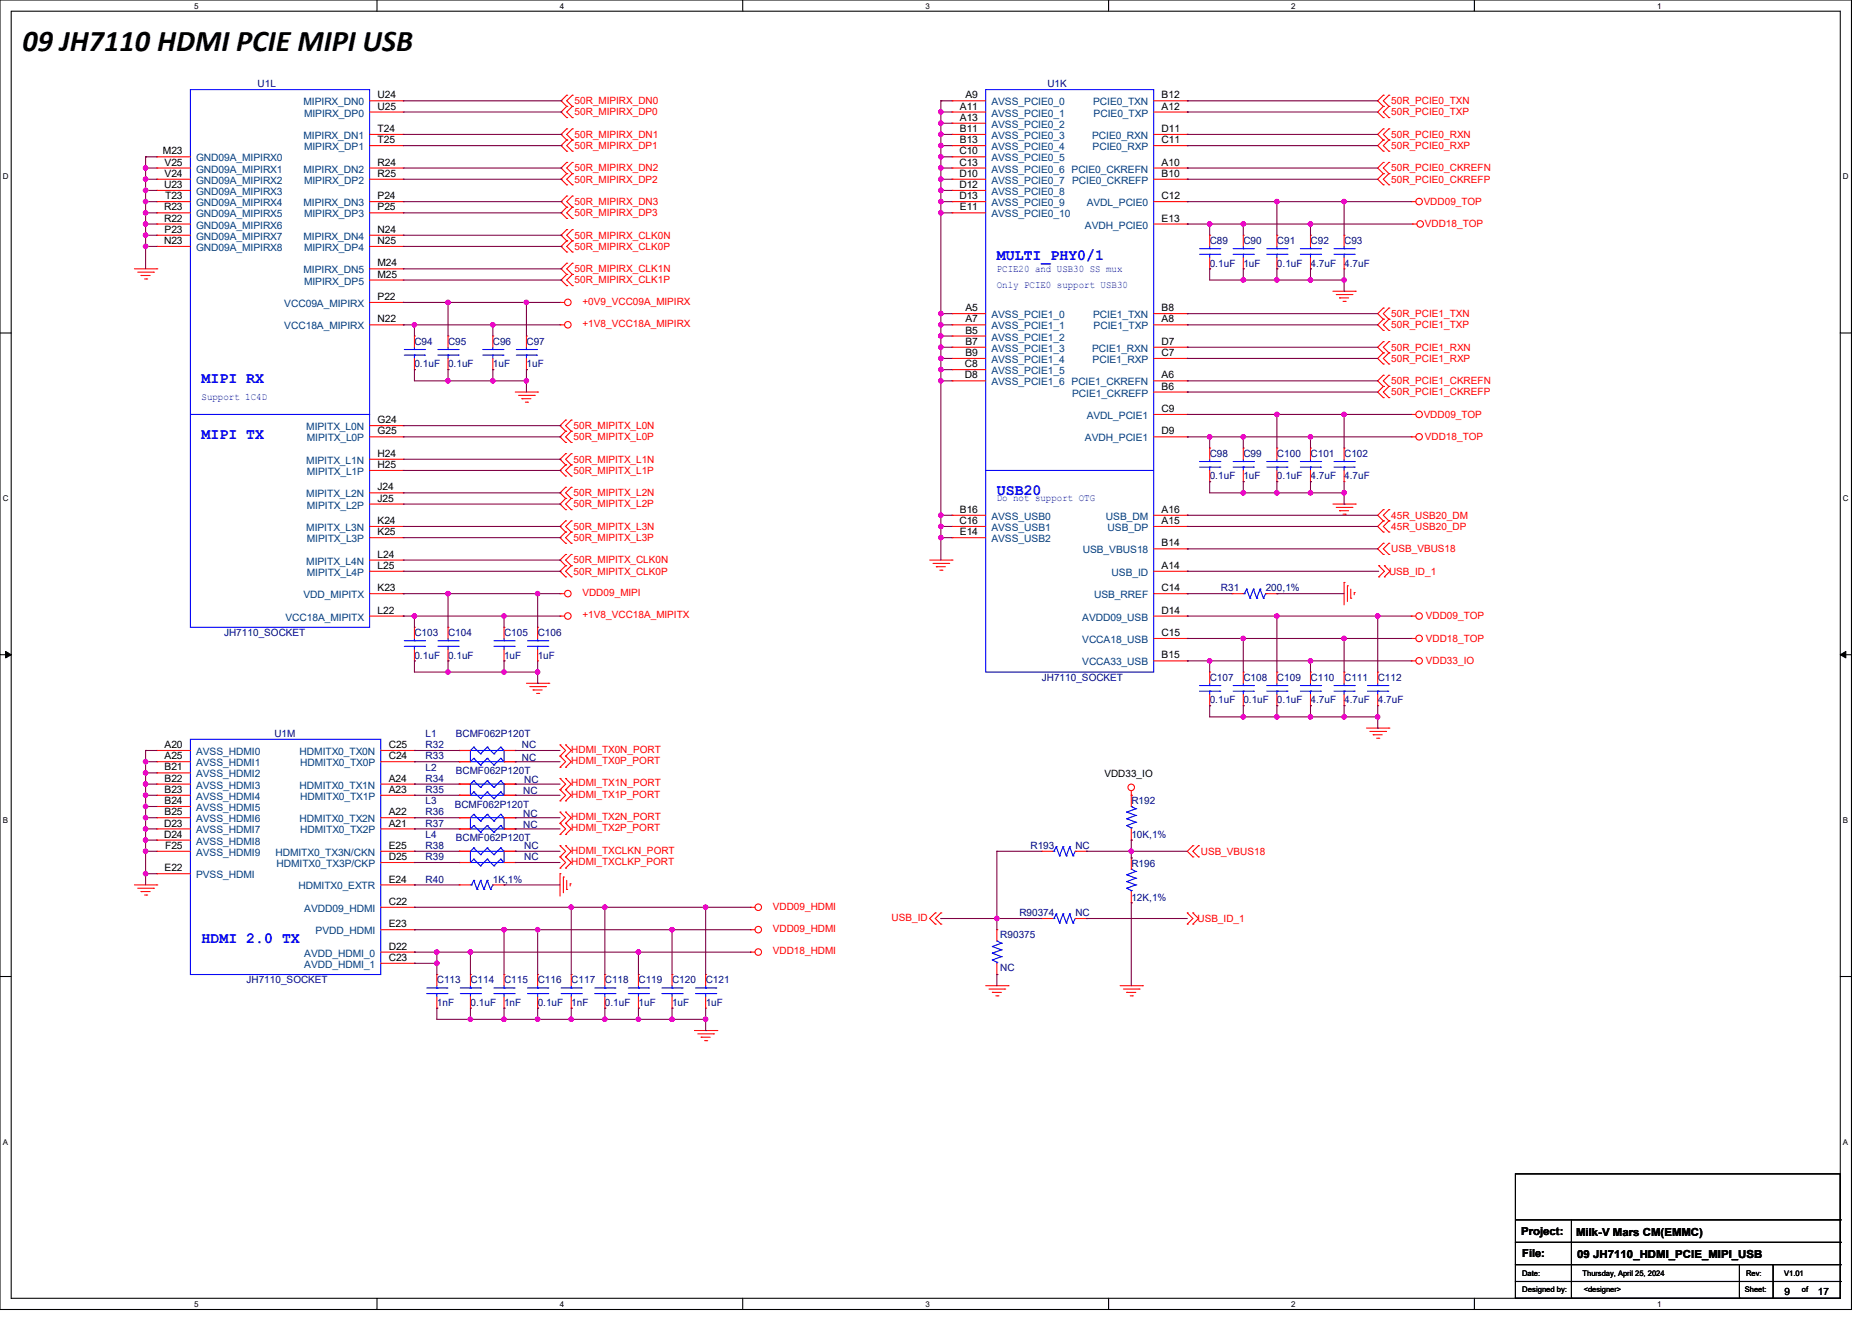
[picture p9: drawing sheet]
<svg xmlns="http://www.w3.org/2000/svg" width="297mm" height="210mm" viewBox="0 0 297 210" stroke-linecap="round" stroke-linejoin="round" font-family="sans-serif">
<defs><g id="words">
<text font-size="4.8" x="3.6" y="8.1">09 JH7110 HDMI PCIE MIPI USB</text>
<g font-size="2.5" fill="#00f">
<text x="158.2" y="41.2">MULTI_PHY0/1</text>
<text x="32" y="60.8">MIPI RX</text>
<text x="32" y="69.7">MIPI TX</text>
<text x="158.2" y="78.6">USB20</text>
<text x="32" y="149.7">HDMI 2.0 TX</text>
</g>
<g font-size="1.8">
<text x="241.5" y="196">Project:</text>
<text x="250.2" y="196.2">Milk-V Mars CM(EMMC)</text>
<text x="241.6" y="199.5">File:</text>
<text x="250.3" y="199.7">09 JH7110_HDMI_PCIE_MIPI_USB</text>
</g>
<g font-size="1.6" fill="#000080">
<text x="40.9" y="13.9">U1L</text>
<text x="166.3" y="13.9">U1K</text>
<text x="192" y="38.8">C89</text>
<text x="197.4" y="38.8">C90</text>
<text x="202.7" y="38.8">C91</text>
<text x="208" y="38.8">C92</text>
<text x="213.4" y="38.8">C93</text>
<text x="192" y="42.3">0.1uF</text>
<text x="197.4" y="42.3">1uF</text>
<text x="202.7" y="42.3">0.1uF</text>
<text x="208" y="42.3">4.7uF</text>
<text x="213.4" y="42.3">4.7uF</text>
<text x="65.8" y="54.8">C94</text>
<text x="65.8" y="58.3">0.1uF</text>
<text x="71.1" y="54.8">C95</text>
<text x="71.1" y="58.3">0.1uF</text>
<text x="78.2" y="54.8">C96</text>
<text x="78.2" y="58.3">1uF</text>
<text x="83.6" y="54.8">C97</text>
<text x="83.6" y="58.3">1uF</text>
<text x="192" y="72.5">C98</text>
<text x="192" y="76.1">0.1uF</text>
<text x="197.4" y="72.5">C99</text>
<text x="197.4" y="76.1">1uF</text>
<text x="202.7" y="72.5">C100</text>
<text x="202.7" y="76.1">0.1uF</text>
<text x="208" y="72.5">C101</text>
<text x="208" y="76.1">4.7uF</text>
<text x="213.4" y="72.5">C102</text>
<text x="213.4" y="76.1">4.7uF</text>
<text x="193.8" y="93.9">R31</text>
<text x="200.9" y="93.9">200,1%</text>
<text x="35.6" y="101">JH7110_SOCKET</text>
<text x="65.8" y="101">C103</text>
<text x="71.1" y="101">C104</text>
<text x="80" y="101">C105</text>
<text x="85.4" y="101">C106</text>
<text x="65.8" y="104.5">0.1uF</text>
<text x="71.1" y="104.5">0.1uF</text>
<text x="80" y="104.5">1uF</text>
<text x="85.4" y="104.5">1uF</text>
<text x="165.4" y="108.1">JH7110_SOCKET</text>
<text x="192" y="108.1">C107</text>
<text x="192" y="111.7">0.1uF</text>
<text x="197.4" y="108.1">C108</text>
<text x="197.4" y="111.7">0.1uF</text>
<text x="202.7" y="108.1">C109</text>
<text x="202.7" y="111.7">0.1uF</text>
<text x="208" y="108.1">C110</text>
<text x="208" y="111.7">4.7uF</text>
<text x="213.4" y="108.1">C111</text>
<text x="213.4" y="111.7">4.7uF</text>
<text x="218.7" y="108.1">C112</text>
<text x="218.7" y="111.7">4.7uF</text>
<text x="43.6" y="117">U1M</text>
<text x="67.6" y="117">L1</text>
<text x="67.6" y="118.8">R32</text>
<text x="72.4" y="117">BCMF062P120T</text>
<text x="82.9" y="118.8">NC</text>
<text x="67.6" y="122.3">L2</text>
<text x="67.6" y="120.5">R33</text>
<text x="67.6" y="125.9">R35</text>
<text x="67.6" y="124.1">R34</text>
<text x="72.4" y="122.9">BCMF062P120T</text>
<text x="82.9" y="120.7">NC</text>
<text x="83.2" y="124.3">NC</text>
<text x="67.6" y="127.7">L3</text>
<text x="67.6" y="131.2">R37</text>
<text x="67.6" y="129.4">R36</text>
<text x="72.2" y="128.2">BCMF062P120T</text>
<text x="83" y="126">NC</text>
<text x="83" y="131.4">NC</text>
<text x="83" y="129.6">NC</text>
<text x="179.6" y="127.7">R192</text>
<text x="67.6" y="134.8">R38</text>
<text x="67.6" y="136.5">R39</text>
<text x="67.6" y="133">L4</text>
<text x="72.4" y="133.5">BCMF062P120T</text>
<text x="83.2" y="134.8">NC</text>
<text x="83.2" y="136.5">NC</text>
<text x="163.6" y="134.8">R193</text>
<text x="170.7" y="134.8">NC</text>
<text x="179.6" y="133">10K,1%</text>
<text x="179.6" y="137.6">R196</text>
<text x="67.6" y="140.1">R40</text>
<text x="78.2" y="140.1">1K,1%</text>
<text x="179.6" y="142.9">12K,1%</text>
<text x="158.8" y="148.8">R90375</text>
<text x="161.8" y="145.4">R90374</text>
<text x="170.7" y="145.4">NC</text>
<text x="158.8" y="154.2">NC</text>
<text x="39.1" y="156.1">JH7110_SOCKET</text>
<text x="69.3" y="156.1">C113</text>
<text x="69.3" y="159.7">1nF</text>
<text x="74.7" y="156.1">C114</text>
<text x="74.7" y="159.7">0.1uF</text>
<text x="80" y="156.1">C115</text>
<text x="80" y="159.7">1nF</text>
<text x="85.4" y="156.1">C116</text>
<text x="85.4" y="159.7">0.1uF</text>
<text x="90.7" y="156.1">C117</text>
<text x="90.7" y="159.7">1nF</text>
<text x="96" y="156.1">C118</text>
<text x="96" y="159.7">0.1uF</text>
<text x="101.4" y="156.1">C119</text>
<text x="101.4" y="159.7">1uF</text>
<text x="106.7" y="156.1">C120</text>
<text x="106.7" y="159.7">1uF</text>
<text x="112" y="156.1">C121</text>
<text x="112" y="159.7">1uF</text>
</g>
<g font-size="1.6" fill="#004080">
<text x="48.2" y="16.7">MIPIRX_DN0</text>
<text x="157.4" y="16.7">AVSS_PCIE0_0</text>
<text x="173.5" y="16.7">PCIE0_TXN</text>
<text x="48.2" y="22.1">MIPIRX_DN1</text>
<text x="48.3" y="23.8">MIPIRX_DP1</text>
<text x="48.3" y="18.5">MIPIRX_DP0</text>
<text x="157.4" y="18.5">AVSS_PCIE0_1</text>
<text x="157.4" y="20.3">AVSS_PCIE0_2</text>
<text x="157.4" y="22.1">AVSS_PCIE0_3</text>
<text x="157.4" y="23.8">AVSS_PCIE0_4</text>
<text x="173.3" y="22.1">PCIE0_RXN</text>
<text x="173.4" y="23.8">PCIE0_RXP</text>
<text x="173.6" y="18.5">PCIE0_TXP</text>
<text x="31.1" y="25.6">GND09A_MIPIRX0</text>
<text x="31.1" y="29.2">GND09A_MIPIRX2</text>
<text x="31.1" y="27.4">GND09A_MIPIRX1</text>
<text x="48.2" y="27.4">MIPIRX_DN2</text>
<text x="48.3" y="29.2">MIPIRX_DP2</text>
<text x="157.4" y="25.6">AVSS_PCIE0_5</text>
<text x="157.4" y="27.4">AVSS_PCIE0_6 PCIE0_CKREFN</text>
<text x="157.4" y="29.2">AVSS_PCIE0_7</text>
<text x="170.2" y="29.2">PCIE0_CKREFP</text>
<text x="31.1" y="34.5">GND09A_MIPIRX5</text>
<text x="31.1" y="32.7">GND09A_MIPIRX4</text>
<text x="31.1" y="30.9">GND09A_MIPIRX3</text>
<text x="48.2" y="32.7">MIPIRX_DN3</text>
<text x="48.3" y="34.5">MIPIRX_DP3</text>
<text x="157.4" y="30.9">AVSS_PCIE0_8</text>
<text x="157.4" y="32.7">AVSS_PCIE0_9</text>
<text x="157.4" y="34.5">AVSS_PCIE0_10</text>
<text x="172.5" y="32.7">AVDL_PCIE0</text>
<text x="31.1" y="39.8">GND09A_MIPIRX8</text>
<text x="31.1" y="38.1">GND09A_MIPIRX7</text>
<text x="31.1" y="36.3">GND09A_MIPIRX6</text>
<text x="48.2" y="38.1">MIPIRX_DN4</text>
<text x="48.3" y="39.8">MIPIRX_DP4</text>
<text x="172.2" y="36.3">AVDH_PCIE0</text>
<text x="48.2" y="43.4">MIPIRX_DN5</text>
<text x="48.3" y="45.2">MIPIRX_DP5</text>
<text x="45.1" y="52.3">VCC18A_MIPIRX</text>
<text x="45.1" y="48.7">VCC09A_MIPIRX</text>
<text x="157.4" y="50.5">AVSS_PCIE1_0</text>
<text x="157.4" y="52.3">AVSS_PCIE1_1</text>
<text x="173.5" y="50.5">PCIE1_TXN</text>
<text x="173.6" y="52.3">PCIE1_TXP</text>
<text x="157.4" y="54.1">AVSS_PCIE1_2</text>
<text x="157.4" y="55.8">AVSS_PCIE1_3</text>
<text x="157.4" y="57.6">AVSS_PCIE1_4</text>
<text x="157.4" y="59.4">AVSS_PCIE1_5</text>
<text x="173.3" y="55.8">PCIE1_RXN</text>
<text x="173.4" y="57.6">PCIE1_RXP</text>
<text x="157.4" y="61.2">AVSS_PCIE1_6 PCIE1_CKREFN</text>
<text x="170.2" y="63">PCIE1_CKREFP</text>
<text x="48.6" y="68.3">MIPITX_L0N</text>
<text x="48.7" y="70.1">MIPITX_L0P</text>
<text x="172.2" y="70.1">AVDH_PCIE1</text>
<text x="172.5" y="66.5">AVDL_PCIE1</text>
<text x="48.6" y="73.6">MIPITX_L1N</text>
<text x="48.7" y="75.4">MIPITX_L1P</text>
<text x="48.6" y="79">MIPITX_L2N</text>
<text x="48.7" y="80.7">MIPITX_L2P</text>
<text x="157.4" y="82.5">AVSS_USB0</text>
<text x="175.6" y="82.5">USB_DM</text>
<text x="48.6" y="84.3">MIPITX_L3N</text>
<text x="48.6" y="89.6">MIPITX_L4N</text>
<text x="48.7" y="86.1">MIPITX_L3P</text>
<text x="157.4" y="84.3">AVSS_USB1</text>
<text x="157.4" y="86.1">AVSS_USB2</text>
<text x="171.9" y="87.8">USB_VBUS18</text>
<text x="175.8" y="84.3">USB_DP</text>
<text x="48.2" y="95">VDD_MIPITX</text>
<text x="48.7" y="91.4">MIPITX_L4P</text>
<text x="173.7" y="95">USB_RREF</text>
<text x="176.4" y="91.4">USB_ID</text>
<text x="45.3" y="98.5">VCC18A_MIPITX</text>
<text x="171.8" y="98.5">AVDD09_USB</text>
<text x="171.8" y="105.6">VCCA33_USB</text>
<text x="171.8" y="102.1">VCCA18_USB</text>
<text x="31.1" y="119.8">AVSS_HDMI0</text>
<text x="47.6" y="119.8">HDMITX0_TX0N</text>
<text x="31.1" y="121.6">AVSS_HDMI1</text>
<text x="31.1" y="123.4">AVSS_HDMI2</text>
<text x="31.1" y="125.2">AVSS_HDMI3</text>
<text x="47.6" y="125.2">HDMITX0_TX1N</text>
<text x="47.7" y="121.6">HDMITX0_TX0P</text>
<text x="31.1" y="127">AVSS_HDMI4</text>
<text x="31.1" y="128.7">AVSS_HDMI5</text>
<text x="31.1" y="130.5">AVSS_HDMI6</text>
<text x="47.6" y="130.5">HDMITX0_TX2N</text>
<text x="47.7" y="127">HDMITX0_TX1P</text>
<text x="31.1" y="132.3">AVSS_HDMI7</text>
<text x="31.1" y="134.1">AVSS_HDMI8</text>
<text x="31.1" y="135.8">AVSS_HDMI9</text>
<text x="43.7" y="135.8">HDMITX0_TX3N/CKN</text>
<text x="43.9" y="137.6">HDMITX0_TX3P/CKP</text>
<text x="47.7" y="132.3">HDMITX0_TX2P</text>
<text x="31.1" y="139.4">PVSS_HDMI</text>
<text x="47.4" y="141.2">HDMITX0_EXTR</text>
<text x="48.3" y="144.7">AVDD09_HDMI</text>
<text x="50.1" y="148.3">PVDD_HDMI</text>
<text x="48.3" y="153.6">AVDD_HDMI_1</text>
<text x="48.3" y="151.9">AVDD_HDMI_0</text>
</g>
<g font-size="1.6">
<text x="59.9" y="15.6">U24</text>
<text x="59.9" y="17.4">U25</text>
<text x="152.4" y="17.4">A11</text>
<text x="153.3" y="15.6">A9</text>
<text x="184.4" y="17.4">A12</text>
<text x="184.4" y="15.6">B12</text>
<text x="59.9" y="21">T24</text>
<text x="59.9" y="22.7">T25</text>
<text x="152.4" y="19.2">A13</text>
<text x="152.4" y="21">B11</text>
<text x="152.4" y="22.7">B13</text>
<text x="184.4" y="22.7">C11</text>
<text x="184.4" y="21">D11</text>
<text x="25.9" y="24.5">M23</text>
<text x="26" y="29.8">U23</text>
<text x="26.1" y="28.1">V24</text>
<text x="26.1" y="26.3">V25</text>
<text x="59.9" y="26.3">R24</text>
<text x="59.9" y="28.1">R25</text>
<text x="152.3" y="24.5">C10</text>
<text x="152.3" y="26.3">C13</text>
<text x="152.3" y="28.1">D10</text>
<text x="152.3" y="29.8">D12</text>
<text x="184.4" y="26.3">A10</text>
<text x="184.4" y="28.1">B10</text>
<text x="26" y="35.2">R22</text>
<text x="26" y="33.4">R23</text>
<text x="26.2" y="31.6">T23</text>
<text x="59.9" y="31.6">P24</text>
<text x="59.9" y="33.4">P25</text>
<text x="152.3" y="31.6">D13</text>
<text x="152.4" y="33.4">E11</text>
<text x="184.4" y="31.6">C12</text>
<text x="184.4" y="35.2">E13</text>
<text x="26" y="38.7">N23</text>
<text x="26.1" y="37">P23</text>
<text x="59.9" y="37">N24</text>
<text x="59.9" y="38.7">N25</text>
<text x="59.9" y="42.3">M24</text>
<text x="59.9" y="44.1">M25</text>
<text x="59.9" y="47.6">P22</text>
<text x="59.9" y="51.2">N22</text>
<text x="153.3" y="49.4">A5</text>
<text x="153.3" y="51.2">A7</text>
<text x="153.3" y="53">B5</text>
<text x="184.4" y="51.2">A8</text>
<text x="184.4" y="49.4">B8</text>
<text x="153.2" y="58.3">C8</text>
<text x="153.3" y="54.7">B7</text>
<text x="153.3" y="56.5">B9</text>
<text x="184.4" y="56.5">C7</text>
<text x="184.4" y="54.7">D7</text>
<text x="153.2" y="60.1">D8</text>
<text x="184.4" y="60.1">A6</text>
<text x="184.4" y="61.8">B6</text>
<text x="184.4" y="65.4">C9</text>
<text x="59.9" y="67.2">G24</text>
<text x="59.9" y="69">G25</text>
<text x="184.4" y="69">D9</text>
<text x="59.9" y="72.5">H24</text>
<text x="59.9" y="74.3">H25</text>
<text x="59.9" y="77.9">J24</text>
<text x="59.9" y="79.6">J25</text>
<text x="59.9" y="83.2">K24</text>
<text x="152.3" y="83.2">C16</text>
<text x="152.4" y="81.4">B16</text>
<text x="184.4" y="83.2">A15</text>
<text x="184.4" y="81.4">A16</text>
<text x="59.9" y="85">K25</text>
<text x="59.9" y="88.5">L24</text>
<text x="152.4" y="85">E14</text>
<text x="184.4" y="86.7">B14</text>
<text x="59.9" y="93.9">K23</text>
<text x="59.9" y="90.3">L25</text>
<text x="184.4" y="90.3">A14</text>
<text x="184.4" y="93.9">C14</text>
<text x="59.9" y="97.4">L22</text>
<text x="184.4" y="101">C15</text>
<text x="184.4" y="97.4">D14</text>
<text x="184.4" y="104.5">B15</text>
<text x="26.1" y="118.7">A20</text>
<text x="61.7" y="118.7">C25</text>
<text x="26.1" y="120.5">A25</text>
<text x="26.1" y="122.3">B21</text>
<text x="26.1" y="124.1">B22</text>
<text x="26.1" y="125.9">B23</text>
<text x="61.7" y="125.9">A23</text>
<text x="61.7" y="124.1">A24</text>
<text x="61.7" y="120.5">C24</text>
<text x="175.3" y="123.4">VDD33_IO</text>
<text x="26" y="131.2">D23</text>
<text x="26.1" y="127.6">B24</text>
<text x="26.1" y="129.4">B25</text>
<text x="61.7" y="131.2">A21</text>
<text x="61.7" y="129.4">A22</text>
<text x="26" y="133">D24</text>
<text x="26.2" y="134.7">F25</text>
<text x="61.7" y="136.5">D25</text>
<text x="61.7" y="134.7">E25</text>
<text x="26.1" y="138.3">E22</text>
<text x="61.7" y="143.6">C22</text>
<text x="61.7" y="140.1">E24</text>
<text x="61.7" y="147.2">E23</text>
<text x="61.7" y="152.5">C23</text>
<text x="61.7" y="150.7">D22</text>
<text x="283.3" y="205.5">9</text>
<text x="288.6" y="205.5">17</text>
</g>
<g font-size="1.6" fill="#f00">
<text x="91.2" y="16.5">50R_MIPIRX_DN0</text>
<text x="220.8" y="16.5">50R_PCIE0_TXN</text>
<text x="91.2" y="21.9">50R_MIPIRX_DN1</text>
<text x="91.2" y="18.3">50R_MIPIRX_DP0</text>
<text x="91.2" y="23.6">50R_MIPIRX_DP1</text>
<text x="220.8" y="18.3">50R_PCIE0_TXP</text>
<text x="220.8" y="23.6">50R_PCIE0_RXP</text>
<text x="220.8" y="21.9">50R_PCIE0_RXN</text>
<text x="91.2" y="27.2">50R_MIPIRX_DN2</text>
<text x="91.2" y="29">50R_MIPIRX_DP2</text>
<text x="220.8" y="27.2">50R_PCIE0_CKREFN</text>
<text x="220.8" y="29">50R_PCIE0_CKREFP</text>
<text x="91.2" y="32.5">50R_MIPIRX_DN3</text>
<text x="91.2" y="34.3">50R_MIPIRX_DP3</text>
<text x="226" y="32.5">VDD09_TOP</text>
<text x="91.2" y="37.9">50R_MIPIRX_CLK0N</text>
<text x="91.2" y="39.6">50R_MIPIRX_CLK0P</text>
<text x="226.2" y="36.1">VDD18_TOP</text>
<text x="91.2" y="43.2">50R_MIPIRX_CLK1N</text>
<text x="91.2" y="45">50R_MIPIRX_CLK1P</text>
<text x="92.5" y="48.4">+0V9_VCC09A_MIPIRX</text>
<text x="92.5" y="51.9">+1V8_VCC18A_MIPIRX</text>
<text x="220.8" y="50.3">50R_PCIE1_TXN</text>
<text x="220.8" y="52.1">50R_PCIE1_TXP</text>
<text x="220.8" y="57.4">50R_PCIE1_RXP</text>
<text x="220.8" y="55.6">50R_PCIE1_RXN</text>
<text x="220.8" y="61">50R_PCIE1_CKREFN</text>
<text x="220.8" y="62.8">50R_PCIE1_CKREFP</text>
<text x="91" y="68.1">50R_MIPITX_L0N</text>
<text x="91" y="69.9">50R_MIPITX_L0P</text>
<text x="226" y="66.3">VDD09_TOP</text>
<text x="226.2" y="69.9">VDD18_TOP</text>
<text x="91" y="73.4">50R_MIPITX_L1N</text>
<text x="91" y="75.2">50R_MIPITX_L1P</text>
<text x="91" y="78.8">50R_MIPITX_L2N</text>
<text x="91" y="80.5">50R_MIPITX_L2P</text>
<text x="220.8" y="82.3">45R_USB20_DM</text>
<text x="91" y="84.1">50R_MIPITX_L3N</text>
<text x="91" y="85.9">50R_MIPITX_L3P</text>
<text x="91" y="89.4">50R_MIPITX_CLK0N</text>
<text x="220.8" y="84.1">45R_USB20_DP</text>
<text x="220.8" y="87.7">USB_VBUS18</text>
<text x="91" y="91.2">50R_MIPITX_CLK0P</text>
<text x="92.5" y="94.6">VDD09_MIPI</text>
<text x="220.5" y="91.2">USB_ID_1</text>
<text x="92.5" y="98.1">+1V8_VCC18A_MIPITX</text>
<text x="226.4" y="98.3">VDD09_TOP</text>
<text x="226.4" y="101.9">VDD18_TOP</text>
<text x="226.4" y="105.4">VDD33_IO</text>
<text x="90.7" y="119.5">HDMI_TX0N_PORT</text>
<text x="90.7" y="124.8">HDMI_TX1N_PORT</text>
<text x="90.7" y="121.3">HDMI_TX0P_PORT</text>
<text x="90.7" y="130.2">HDMI_TX2N_PORT</text>
<text x="90.7" y="131.9">HDMI_TX2P_PORT</text>
<text x="90.7" y="126.6">HDMI_TX1P_PORT</text>
<text x="90.7" y="135.5">HDMI_TXCLKN_PORT</text>
<text x="90.7" y="137.3">HDMI_TXCLKP_PORT</text>
<text x="190.6" y="135.7">USB_VBUS18</text>
<text x="122.7" y="144.4">VDD09_HDMI</text>
<text x="122.7" y="147.9">VDD09_HDMI</text>
<text x="141.5" y="146.2">USB_ID</text>
<text x="190.1" y="146.3">USB_ID_1</text>
<text x="122.7" y="151.5">VDD18_HDMI</text>
</g>
<g font-size="1.6" fill="#00f">
<text x="158.2" y="45.7">Only PCIE0 support USB30</text>
<text x="158.2" y="43.2">PCIE20 and USB30 SS mux</text>
<text x="32" y="63.5">Support 1C4D</text>
<text x="158.2" y="79.5">Do not support OTG</text>
</g>
<g font-size="1.3">
<text x="30.8" y="1.4">5</text>
<text x="88.9" y="1.4">4</text>
<text x="146.9" y="1.4">3</text>
<text x="205" y="1.4">2</text>
<text x="263" y="1.4">1</text>
<text x=".4" y="28.5">D</text>
<text x="292.5" y="28.5">D</text>
<text x=".4" y="79.5">C</text>
<text x="292.5" y="79.5">C</text>
<text x=".4" y="130.6">B</text>
<text x="292.5" y="130.6">B</text>
<text x=".4" y="181.7">A</text>
<text x="292.5" y="181.7">A</text>
<text x="30.8" y="207.4">5</text>
<text x="88.9" y="207.4">4</text>
<text x="146.9" y="207.4">3</text>
<text x="205" y="207.4">2</text>
<text x="263" y="207.4">1</text>
</g>
<g font-size="1.2">
<text x="241.6" y="202.6">Date:</text>
<text x="251.2" y="202.6">Thursday, April 25, 2024</text>
<text x="277.2" y="202.6">Rev:</text>
<text x="283.2" y="202.6">V1.01</text>
<text x="241.6" y="205.1">Designed by:</text>
<text x="251.4" y="205.1">&lt;designer&gt;</text>
<text x="277" y="205.1">Sheet:</text>
<text x="286" y="205.1">of</text>
</g>
</g></defs>
<path d="M0 0h293.9v207.9h-293.9zM1.8 1.8h290.3v204.3h-290.3z" fill="none" stroke="#000" stroke-width=".17"/>
<g fill="#fff">
<path d="M30.8 .2h.7v1.4h-.7z"/>
<path d="M30.8 206.3h.7v1.4h-.7z"/>
</g>
<path d="M59.8 0v1.8M59.8 206.1v1.8" fill="none" stroke="#000" stroke-width=".17"/>
<g fill="#fff">
<path d="M88.9 .2h.7v1.4h-.7z"/>
<path d="M88.9 206.3h.7v1.4h-.7z"/>
</g>
<path d="M117.9 0v1.8M117.9 206.1v1.8" fill="none" stroke="#000" stroke-width=".17"/>
<g fill="#fff">
<path d="M146.9 .2h.7v1.4h-.7z"/>
<path d="M146.9 206.3h.7v1.4h-.7z"/>
</g>
<path d="M176 0v1.8M176 206.1v1.8" fill="none" stroke="#000" stroke-width=".17"/>
<g fill="#fff">
<path d="M205 .2h.7v1.4h-.7z"/>
<path d="M205 206.3h.7v1.4h-.7z"/>
</g>
<path d="M234 0v1.8M234 206.1v1.8" fill="none" stroke="#000" stroke-width=".17"/>
<g fill="#fff">
<path d="M263.1 .2h.7v1.4h-.7z"/>
<path d="M263.1 206.3h.7v1.4h-.7z"/>
<path d="M.4 27.3h1v1.4h-1z"/>
<path d="M292.6 27.3h.9v1.4h-.9z"/>
<path d="M.4 78.4h1v1.4h-1z"/>
<path d="M292.6 78.4h.9v1.4h-.9z"/>
</g>
<path d="M0 52.9h1.8M292.1 52.9h1.8" fill="none" stroke="#000" stroke-width=".17"/>
<g fill="#fff">
<path d="M.4 129.5h.9v1.4h-.9z"/>
<path d="M292.6 129.5h.8v1.4h-.8z"/>
</g>
<path d="M0 103.9h1.8M292.1 103.9h1.8" fill="none" stroke="#000" stroke-width=".17"/>
<path d="M.9 103.4l.9 .5-.9 .5zM292.1 103.9l.9-.5v1z" fill="#000" stroke="#000" stroke-width=".16"/>
<g fill="#fff">
<path d="M.4 180.5h.9v1.4h-.9z"/>
<path d="M292.5 180.5h.9v1.4h-.9z"/>
</g>
<g fill="none" stroke="#000" stroke-width=".17">
<path d="M0 155h1.8M292.1 155h1.8M240.6 186.3h51.5v19.8h-51.5zM240.6 193.6h51.5M240.6 197.2h51.5M249.4 193.6v12.5M292.1 193.6h.1M292.1 197.2h.1M240.6 200.7h51.5M240.6 203.4h51.5M249.4 206.1h.1M276.1 206.1h.1"/>
<path d="M276.1 200.7v5.4M281.5 206.1h.1M281.5 200.7v5.4M292.1 200.7h.1M292.1 203.4h.1"/>
</g>
<g fill="none" stroke="#f00" stroke-width=".17">
<path d="M58.7 16h5.3M58.7 17.8h5.3M64 16h.1M64 17.8h.1M90 15.1h.1M90 16.9h.1M90 18.7h.1M90 15.1l-.9 .9 .9 .9M90 16.9l-.9 .9 .9 .9M90.8 16.9h.1M90.8 15.1h.1M90.8 18.7h.1"/>
<path d="M90.8 15.1l-.8 .9 .8 .9M90.8 16.9l-.8 .9 .8 .9M151.1 16h.1M151.1 17.8h.1M151.1 19.6h.1M151.1 16h5.4M151.1 17.8h5.4M151.1 19.6h5.4M183.1 16h5.4M183.1 17.8h5.4M188.5 17.8h.1M188.5 16h.1"/>
<path d="M219.6 15.1h.1M219.6 16.9h.1M219.6 18.7h.1M219.6 15.1l-.9 .9 .9 .9M219.6 16.9l-.9 .9 .9 .9M220.5 16.9h.1M220.5 15.1h.1M220.5 18.7h.1M220.5 15.1l-.9 .9 .9 .9M220.5 16.9l-.9 .9 .9 .9M24.9 24.9h.1M24.9 39.1h.1"/>
<path d="M24.9 37.3h.1M24.9 35.6h.1M24.9 33.8h.1M24.9 32h.1M24.9 30.2h.1M24.9 28.4h.1M24.9 26.7h.1M24.9 32h5.3M24.9 35.6h5.3M24.9 26.7h5.3M24.9 28.4h5.3M24.9 24.9h5.3"/>
<path d="M24.9 30.2h5.3M24.9 33.8h5.3M24.9 39.1h5.3M24.9 37.3h5.3M58.7 32h5.3M58.7 26.7h5.3M58.7 28.4h5.3M58.7 21.3h5.3M58.7 23.1h5.3M58.7 33.8h5.3M58.7 39.1h5.3M58.7 37.3h5.3"/>
<path d="M64 37.3h.1M64 39.1h.1M64 32h.1M64 33.8h.1M64 26.7h.1M64 28.4h.1M64 21.3h.1M64 23.1h.1M90 20.4h.1M90 22.2h.1M90 25.8h.1M90 27.6h.1"/>
<path d="M90 31.1h.1M90 32.9h.1M90 36.4h.1M90 38.2h.1M90 24h.1M90 29.3h.1M90 34.7h.1M90 20.4l-.9 .9 .9 .9M90 25.8l-.9 .9 .9 .9M90 31.1l-.9 .9 .9 .9M90 36.4l-.9 .9 .9 .9M90 22.2l-.9 .9 .9 .9"/>
<path d="M90 27.6l-.9 .8 .9 .9M90 32.9l-.9 .9 .9 .9M90 38.2l-.9 .9 .9 .9M90.8 22.2h.1M90.8 20.4h.1M90.8 27.6h.1M90.8 25.8h.1M90.8 32.9h.1M90.8 31.1h.1M90.8 38.2h.1M90.8 36.4h.1M90.8 24h.1"/>
<path d="M90.8 29.3h.1M90.8 34.7h.1M90.8 20.4l-.8 .9 .8 .9M90.8 25.8l-.8 .9 .8 .9M90.8 31.1l-.8 .9 .8 .9M90.8 36.4l-.8 .9 .8 .9M90.8 22.2l-.8 .9 .8 .9M90.8 27.6l-.8 .8 .8 .9M90.8 32.9l-.8 .9 .8 .9M90.8 38.2l-.8 .9 .8 .9M151.1 21.3h.1M151.1 23.1h.1"/>
<path d="M151.1 24.9h.1M151.1 26.7h.1M151.1 28.4h.1M151.1 30.2h.1M151.1 32h.1M151.1 33.8h.1M151.1 32h5.4M151.1 26.7h5.4M151.1 28.4h5.4M151.1 21.3h5.4M151.1 23.1h5.4M151.1 24.9h5.4"/>
<path d="M151.1 30.2h5.4M151.1 33.8h5.4M183.1 32h5.4M183.1 35.6h5.4M183.1 26.7h5.4M183.1 28.4h5.4M183.1 21.3h5.4M183.1 23.1h5.4M188.5 26.7h.1M188.5 28.4h.1M188.5 23.1h.1M188.5 32h.1"/>
<path d="M188.5 21.3h.1M188.5 35.6h.1M192 37.3h.1M192 37.3v1.8M197.4 37.3h.1M197.4 37.3v1.8M202.7 37.3h.1M202.7 37.3v1.8M208 37.3h.1M208 37.3v1.8M213.4 37.3h.1M213.4 37.3v1.8"/>
<path d="M219.6 25.8h.1M219.6 27.6h.1M219.6 29.3h.1M219.6 22.2h.1M219.6 24h.1M219.6 20.4h.1M219.6 25.8l-.9 .9 .9 .9M219.6 27.6l-.9 .8 .9 .9M219.6 22.2l-.9 .9 .9 .9M219.6 20.4l-.9 .9 .9 .9M220.5 27.6h.1M220.5 25.8h.1"/>
<path d="M220.5 29.3h.1M220.5 24h.1M220.5 22.2h.1M220.5 20.4h.1M220.5 25.8l-.9 .9 .9 .9M220.5 27.6l-.9 .8 .9 .9M220.5 22.2l-.9 .9 .9 .9M220.5 20.4l-.9 .9 .9 .9M224 32h.1M224 32h.7M224.2 35.6h.1M224.2 35.6h.7"/>
<path d="M21.3 42.7h3.6M21.9 43.2h2.5M22.4 43.7h.1M22.4 43.7h1.4M22.9 44.3h.4M23.3 44.3h.1M24.4 43.2h.1M24.9 42.7h.1M58.7 42.7h5.3M58.7 48h5.3M58.7 51.6h5.3M58.7 44.4h5.3"/>
<path d="M64 42.7h.1M64 44.4h.1M64 51.6h.1M64 48h.1M65.8 53.3h.1M65.8 58.7h.1M65.8 53.3v1.8M65.8 56.9v1.8M71.1 53.3h.1M71.1 58.7h.1M71.1 53.3v1.8M71.1 56.9v1.8"/>
<path d="M78.2 53.3h.1M78.2 58.7h.1M78.2 53.3v1.8M78.2 56.9v1.8M83.6 53.3h.1M83.6 58.7h.1M83.6 53.3v1.8M83.6 56.9v1.8M88.9 48h.1M88.9 51.6h.1M88.9 48h.7M88.9 51.6h.7"/>
<path d="M90 41.8h.1M90 43.6h.1M90 40h.1M90 45.3h.1M90 41.8l-.9 .9 .9 .9M90 43.6l-.9 .8 .9 .9M90.8 43.6h.1M90.8 41.8h.1M90.8 40h.1M90.8 45.3h.1M90.8 41.8l-.8 .9 .8 .9M90.8 43.6l-.8 .8 .8 .9"/>
<path d="M151.1 49.8h.1M151.1 51.6h.1M151.1 53.3h.1M151.1 55.1h.1M151.1 56.9h.1M151.1 58.7h.1M151.1 51.6h5.4M151.1 49.8h5.4M151.1 53.3h5.4M151.1 55.1h5.4M151.1 56.9h5.4M151.1 58.7h5.4"/>
<path d="M183.1 51.6h5.4M183.1 49.8h5.4M183.1 55.1h5.4M183.1 56.9h5.4M188.5 51.6h.1M188.5 49.8h.1M188.5 56.9h.1M188.5 55.1h.1M192 42.7h.1M192 40.9v1.8M197.4 42.7h.1M197.4 40.9v1.8"/>
<path d="M202.7 42.7h.1M202.7 40.9v1.8M208 42.7h.1M208 40.9v1.8M211.6 46.2h3.5M212.1 46.8h2.5M212.6 47.3h.1M212.6 47.3h1.5M213.2 47.8h.3M213.4 42.7h.1M213.4 40.9v1.8M213.5 47.8h.1"/>
<path d="M214.6 46.8h.1M215.1 46.2h.1M219.6 48.9h.1M219.6 50.7h.1M219.6 52.5h.1M219.6 56h.1M219.6 57.8h.1M219.6 54.2h.1M219.6 59.6h.1M219.6 48.9l-.9 .9 .9 .9M219.6 50.7l-.9 .9 .9 .9M219.6 56l-.9 .9 .9 .9"/>
<path d="M219.6 54.2l-.9 .9 .9 .9M219.6 59.6l-.9 .9 .9 .8M220.5 50.7h.1M220.5 48.9h.1M220.5 52.5h.1M220.5 57.8h.1M220.5 56h.1M220.5 54.2h.1M220.5 59.6h.1M220.5 48.9l-.9 .9 .9 .9M220.5 50.7l-.9 .9 .9 .9M220.5 56l-.9 .9 .9 .9"/>
<path d="M220.5 54.2l-.9 .9 .9 .9M220.5 59.6l-.9 .9 .9 .8M58.7 69.3h5.3M58.7 67.6h5.3M58.7 72.9h5.3M58.7 74.7h5.3M58.7 78.2h5.3M64 67.6h.1M64 69.3h.1M64 72.9h.1M64 74.7h.1M64 78.2h.1"/>
<path d="M81.8 62.2h3.5M82.3 62.8h2.5M82.8 63.3h.1M82.8 63.3h1.5M83.4 63.8h.3M83.7 63.8h.1M84.8 62.8h.1M85.3 62.2h.1M89.8 66.7h.1M89.8 68.5h.1M89.8 70.2h.1M89.8 72h.1"/>
<path d="M89.8 73.8h.1M89.8 75.6h.1M89.8 77.3h.1M89.8 79.1h.1M89.8 66.7l-.9 .9 .9 .9M89.8 68.5l-.9 .8 .9 .9M89.8 72l-.9 .9 .9 .9M89.8 73.8l-.9 .9 .9 .9M89.8 77.3l-.9 .9 .9 .9M89.8 79.1l-.9 .9 .9 .9M90.7 68.5h.1M90.7 66.7h.1"/>
<path d="M90.7 70.2h.1M90.7 73.8h.1M90.7 72h.1M90.7 75.6h.1M90.7 79.1h.1M90.7 77.3h.1M90.7 66.7l-.9 .9 .9 .9M90.7 68.5l-.9 .8 .9 .9M90.7 72l-.9 .9 .9 .9M90.7 73.8l-.9 .9 .9 .9M90.7 77.3l-.9 .9 .9 .9M90.7 79.1l-.9 .9 .9 .9"/>
<path d="M151.1 60.5h.1M151.1 60.5h5.4M183.1 65.8h5.4M183.1 69.3h5.4M183.1 62.2h5.4M183.1 60.5h5.4M188.5 60.5h.1M188.5 62.2h.1M188.5 65.8h.1M188.5 69.3h.1M192 71.1h.1M192 76.5h.1"/>
<path d="M192 71.1v1.8M192 74.7v1.8M197.4 71.1h.1M197.4 76.5h.1M197.4 71.1v1.8M197.4 74.7v1.8M202.7 71.1h.1M202.7 76.5h.1M202.7 71.1v1.8M202.7 74.7v1.8M208 71.1h.1M208 76.5h.1"/>
<path d="M208 71.1v1.8M208 74.7v1.8M213.4 71.1h.1M213.4 76.5h.1M213.4 71.1v1.8M213.4 74.7v1.8M219.6 61.3h.1M219.6 63.1h.1M219.6 61.3l-.9 .9 .9 .9M220.5 61.3h.1M220.5 63.1h.1M220.5 61.3l-.9 .9 .9 .9"/>
<path d="M224 65.8h.1M224 69.3h.1M224 65.8h.7M224 69.3h.7M58.7 97.8h5.3M58.7 88.9h5.3M58.7 94.2h5.3M58.7 80h5.3M58.7 90.7h5.3M58.7 83.6h5.3M58.7 85.3h5.3M64 80h.1"/>
<path d="M64 94.2h.1M64 83.6h.1M64 85.3h.1M64 97.8h.1M64 88.9h.1M64 90.7h.1M65.8 99.6h.1M65.8 99.6v1.7M71.1 99.6h.1M71.1 99.6v1.7M80 99.6h.1M80 99.6v1.7"/>
<path d="M85.3 99.6h.1M85.3 99.6v1.7M88.9 94.2h.1M88.9 97.8h.1M88.9 97.8h.7M88.9 94.2h.7M89.8 80.9h.1M89.8 82.7h.1M89.8 84.5h.1M89.8 86.2h.1M89.8 88h.1M89.8 89.8h.1"/>
<path d="M89.8 91.6h.1M89.8 82.7l-.9 .9 .9 .9M89.8 84.5l-.9 .8 .9 .9M89.8 88l-.9 .9 .9 .9M89.8 89.8l-.9 .9 .9 .9M90.7 80.9h.1M90.7 84.5h.1M90.7 82.7h.1M90.7 86.2h.1M90.7 89.8h.1M90.7 88h.1M90.7 91.6h.1"/>
<path d="M90.7 82.7l-.9 .9 .9 .9M90.7 84.5l-.9 .8 .9 .9M90.7 88l-.9 .9 .9 .9M90.7 89.8l-.9 .9 .9 .9M147.6 88.9h3.5M148.1 89.4h2.5M148.6 90h.1M148.6 90h1.5M149.2 90.5h.3M149.5 90.5h.1M150.6 89.4h.1M151.1 88.9h.1"/>
<path d="M151.1 81.8h.1M151.1 83.6h.1M151.1 85.3h.1M151.1 83.6h5.4M151.1 81.8h5.4M151.1 85.3h5.4M183.1 97.8h5.4M183.1 94.2h5.4M183.1 90.7h5.4M183.1 83.6h5.4M183.1 81.8h5.4M183.1 87.1h5.4"/>
<path d="M188.5 90.7h.1M188.5 83.6h.1M188.5 81.8h.1M188.5 87.1h.1M188.5 94.2h.1M188.5 97.8h.1M195.6 94.2h.1M195.6 94.2h1.8M200.9 94.2h1.8M202.7 94.2h.1M211.6 80h3.5M212.1 80.5h2.5"/>
<path d="M212.6 81.1h.1M212.6 81.1h1.5M213.2 81.6h.3M213.4 92.5h.1M213.4 92.5v3.5M213.5 81.6h.1M213.9 93h.1M213.9 93v2.5M214.4 95h.1M214.4 93.5v1.5M214.6 80.5h.1M215 94.1h.1"/>
<path d="M215 94.1v.3M215.1 80h.1M218.9 89.8h.1M218.9 91.6h.1M218.9 89.8l.9 .9-.9 .9M219.6 82.7h.1M219.6 84.5h.1M219.6 80.9h.1M219.6 86.2h.1M219.6 88h.1M219.6 82.7l-.9 .9 .9 .9M219.6 80.9l-.9 .9 .9 .9"/>
<path d="M219.6 86.2l-.9 .9 .9 .9M219.8 89.8h.1M219.8 91.6h.1M219.8 89.8l.8 .9-.8 .9M220.5 84.5h.1M220.5 82.7h.1M220.5 80.9h.1M220.5 88h.1M220.5 86.2h.1M220.5 82.7l-.9 .9 .9 .9M220.5 80.9l-.9 .9 .9 .9M220.5 86.2l-.9 .9 .9 .9"/>
<path d="M224 97.8h.1M224 97.8h.7M24.9 119.1h.1M24.9 119.1h5.3M60.5 119.1h5.3M65.8 119.1h.1M65.8 104.9h.1M65.8 103.1v1.8M71.1 104.9h.1M71.1 103.1v1.8M72.9 119.1h.1M72.9 119.1h1.8"/>
<path d="M80 104.9h.1M80 119.1h1.8M80 103.1v1.8M81.8 119.1h.1M83.6 108.5h3.5M84.1 109h2.5M84.6 109.5h.1M84.6 109.5h1.5M85.2 110.1h.3M85.3 104.9h.1M85.3 103.1v1.8M85.5 110.1h.1"/>
<path d="M86.6 109h.1M87.1 108.5h.1M88.9 118.2h.1M88.9 118.2l.9 .9-.9 .9M89.8 118.2h.1M89.8 118.2l.9 .9-.9 .9M183.1 104.9h5.4M183.1 101.3h5.4M188.5 104.9h.1M188.5 101.3h.1M192 106.7h.1M192 112h.1"/>
<path d="M192 106.7v1.8M192 110.2v1.8M197.4 106.7h.1M197.4 112h.1M197.4 106.7v1.8M197.4 110.2v1.8M202.7 106.7h.1M202.7 112h.1M202.7 106.7v1.8M202.7 110.2v1.8M208 106.7h.1M208 112h.1"/>
<path d="M208 106.7v1.8M208 110.2v1.8M213.4 106.7h.1M213.4 112h.1M213.4 106.7v1.8M213.4 110.2v1.8M216.9 115.6h3.6M217.4 116.1h2.5M218 116.6h.1M218 116.6h1.4M218.5 117.2h.4M218.7 106.7h.1"/>
<path d="M218.7 112h.1M218.7 106.7v1.8M218.7 110.2v1.8M218.9 117.2h.1M219.9 116.1h.1M220.5 115.6h.1M224 104.9h.1M224 101.3h.1M224 104.9h.7M224 101.3h.7M24.9 120.9h.1M24.9 122.7h.1"/>
<path d="M24.9 124.5h.1M24.9 126.2h.1M24.9 128h.1M24.9 129.8h.1M24.9 131.6h.1M24.9 133.3h.1M24.9 138.7h.1M24.9 135.1h.1M24.9 135.1h5.3M24.9 120.9h5.3M24.9 131.6h5.3M24.9 129.8h5.3"/>
<path d="M24.9 126.2h5.3M24.9 124.5h5.3M24.9 122.7h5.3M24.9 128h5.3M24.9 133.3h5.3M24.9 138.7h5.3M60.5 135.1h5.3M60.5 136.9h5.3M60.5 120.9h5.3M60.5 131.6h5.3M60.5 129.8h5.3M60.5 126.2h5.3"/>
<path d="M60.5 124.5h5.3M65.8 131.6h.1M65.8 129.8h.1M65.8 126.2h.1M65.8 124.5h.1M65.8 120.9h.1M65.8 136.9h.1M65.8 135.1h.1M72.9 135.1h.1M72.9 136.9h.1M72.9 120.9h.1M72.9 131.6h.1"/>
<path d="M72.9 129.8h.1M72.9 126.2h.1M72.9 124.5h.1M72.9 135.1h1.8M72.9 136.9h1.8M72.9 120.9h1.8M72.9 131.6h1.8M72.9 129.8h1.8M72.9 126.2h1.8M72.9 124.5h1.8M80 135.1h1.8M80 136.9h1.8"/>
<path d="M80 120.9h1.8M80 131.6h1.8M80 129.8h1.8M80 126.2h1.8M80 124.5h1.8M81.8 135.1h.1M81.8 136.9h.1M81.8 120.9h.1M81.8 129.8h.1M81.8 131.6h.1M81.8 124.5h.1M81.8 126.2h.1"/>
<path d="M88.9 138.7h.1M88.9 128.9h.1M88.9 130.7h.1M88.9 132.5h.1M88.9 123.6h.1M88.9 125.3h.1M88.9 127.1h.1M88.9 120h.1M88.9 121.8h.1M88.9 134.2h.1M88.9 136h.1M88.9 137.8h.1"/>
<path d="M88.9 138.7v3.5M88.9 128.9l.9 .9-.9 .9M88.9 130.7l.9 .9-.9 .9M88.9 123.6l.9 .9-.9 .8M88.9 125.3l.9 .9-.9 .9M88.9 120l.9 .9-.9 .9M88.9 134.2l.9 .9-.9 .9M88.9 136l.9 .9-.9 .9M89.4 139.2h.1M89.4 139.2v2.5M89.8 128.9h.1M89.8 130.7h.1"/>
<path d="M89.8 132.5h.1M89.8 123.6h.1M89.8 125.3h.1M89.8 127.1h.1M89.8 120h.1M89.8 121.8h.1M89.8 134.2h.1M89.8 136h.1M89.8 137.8h.1M89.8 128.9l.9 .9-.9 .9M89.8 130.7l.9 .9-.9 .9M89.8 123.6l.9 .9-.9 .8"/>
<path d="M89.8 125.3l.9 .9-.9 .9M89.8 120l.9 .9-.9 .9M89.8 134.2l.9 .9-.9 .9M89.8 136l.9 .9-.9 .9M90 139.7v1.5M165.4 135.1h.1M165.4 135.1h1.7M170.7 135.1h1.8M172.5 135.1h.1M179.6 126.2h.1M179.6 133.3h.1M179.6 136.2h.1"/>
<path d="M179.6 125.5v2.5M179.6 131.6v1.7M179.6 136.2v1.8M189.4 134.2h.1M189.4 136h.1M189.4 134.2l-.9 .9 .9 .9M190.2 136h.1M190.2 134.2h.1M190.2 134.2l-.8 .9 .8 .9M21.3 140.5h3.6M21.9 141h2.5M22.4 141.5h.1"/>
<path d="M22.4 141.5h1.4M22.9 142.1h.4M23.3 142.1h.1M24.4 141h.1M24.9 140.5h.1M60.5 140.5h5.3M60.5 151.1h5.3M60.5 144h5.3M60.5 147.6h5.3M60.5 152.9h5.3M65.8 144h.1M65.8 152.9h.1"/>
<path d="M65.8 151.1h.1M65.8 147.6h.1M65.8 140.5h.1M69.3 154.7h.1M69.3 154.7v1.8M69.3 158.2v1.8M72.9 140.5h.1M72.9 140.5h1.8M74.7 154.7h.1M74.7 154.7v1.8M74.7 158.2v1.8M78.2 140.5h1.8"/>
<path d="M80 154.7h.1M80 140.5h.1M80 154.7v1.8M80 158.2v1.8M85.3 154.7h.1M85.3 154.7v1.8M85.3 158.2v1.8M90 141.2h.1M90.5 140.3h.1M90.5 140.3v.3M90.7 154.7h.1M90.7 154.7v1.8"/>
<path d="M90.7 158.2v1.8M96 154.7h.1M96 154.7v1.8M96 158.2v1.8M101.3 154.7h.1M101.3 154.7v1.8M101.3 158.2v1.8M106.7 154.7h.1M106.7 154.7v1.8M106.7 158.2v1.8M112 154.7h.1M112 154.7v1.8"/>
<path d="M112 158.2v1.8M119.1 151.1h.1M119.1 144h.1M119.1 147.6h.1M119.1 151.1h.7M119.1 144h.7M119.1 147.6h.7M148.5 144.9h.1M148.5 146.7h.1M148.5 144.9l-.9 .9 .9 .9M149.4 144.9h.1M149.4 146.7h.1"/>
<path d="M149.4 144.9l-.9 .9 .9 .9M156.5 156.5h3.5M157 157h2.5M157.5 157.5h.1M157.5 157.5h1.5M158.1 158.1h.3M158.2 147.6h.1M158.2 154.7h.1M158.2 147.6v1.8M158.2 152.9v1.8M158.4 158.1h.1M159.5 157h.1"/>
<path d="M160 156.5h.1M165.4 145.8h.1M165.4 145.8h1.7M170.7 145.8h1.8M172.5 145.8h.1M177.8 156.5h3.6M178.3 157h2.5M178.9 157.5h.1M178.9 157.5h1.4M179.4 158.1h.3M179.6 143.3h.1M179.6 141.5v1.8"/>
<path d="M179.7 158.1h.1M180.8 157h.1M181.4 156.5h.1M188.5 144.9h.1M188.5 146.7h.1M188.5 144.9l.9 .9-.9 .9M189.4 144.9h.1M189.4 146.7h.1M189.4 144.9l.8 .9-.8 .9M69.3 160h.1M74.7 160h.1M80 160h.1"/>
<path d="M85.3 160h.1M90.7 160h.1M96 160h.1M101.3 160h.1M106.7 160h.1M110.2 163.6h3.6M110.8 164.1h2.5M111.3 164.6h.1M111.3 164.6h1.4M111.8 165.2h.4M112 160h.1M112.2 165.2h.1"/>
<path d="M113.3 164.1h.1M113.8 163.6h.1"/>
<circle cx="225.3" cy="32" r=".52"/>
<circle cx="225.4" cy="35.5" r=".52"/>
<circle cx="90.1" cy="48" r=".52"/>
<circle cx="90.1" cy="51.6" r=".52"/>
<circle cx="225.3" cy="65.8" r=".52"/>
<circle cx="225.3" cy="69.3" r=".52"/>
<circle cx="90.1" cy="94.2" r=".52"/>
<circle cx="90.1" cy="97.8" r=".52"/>
<circle cx="225.3" cy="97.8" r=".52"/>
<circle cx="225.3" cy="104.9" r=".52"/>
<circle cx="225.3" cy="101.3" r=".52"/>
<circle cx="179.6" cy="125" r=".52"/>
<circle cx="120.4" cy="151.1" r=".52"/>
<circle cx="120.4" cy="147.6" r=".52"/>
<circle cx="120.4" cy="144" r=".52"/>
</g>
<g fill="none" stroke="#00f" stroke-width=".17">
<path d="M30.2 14.2h28.5v85.4h-28.5zM156.5 14.2h26.6v92.5h-26.6zM190.4 39.5h3.2M192 39.5h.1M192 39.1v.4M193.6 39.5h.1M195.7 39.5h3.3M197.4 39.5h.1M197.4 39.1v.4M199 39.5h.1M201.1 39.5h3.2M202.7 39.5h.1"/>
<path d="M202.7 39.1v.4M204.3 39.5h.1M206.4 39.5h3.2M208 39.5h.1M208 39.1v.4M209.6 39.5h.1M211.8 39.5h3.2M213.4 39.5h.1M213.4 39.1v.4M215 39.5h.1M64.2 56.4h3.2M64.2 55.5h3.2"/>
<path d="M65.8 55.5h.1M65.8 56.4h.1M65.8 55.1v.4M65.8 56.4v.5M67.4 56.4h.1M67.4 55.5h.1M69.5 56.4h3.2M69.5 55.5h3.2M71.1 55.5h.1M71.1 56.4h.1M71.1 55.1v.4M71.1 56.4v.5"/>
<path d="M72.7 56.4h.1M72.7 55.5h.1M76.6 56.4h3.2M76.6 55.5h3.2M78.2 55.5h.1M78.2 56.4h.1M78.2 55.1v.4M78.2 56.4v.5M79.8 56.4h.1M79.8 55.5h.1M82 56.4h3.2M82 55.5h3.2"/>
<path d="M83.6 55.5h.1M83.6 56.4h.1M83.6 55.1v.4M83.6 56.4v.5M85.2 56.4h.1M85.2 55.5h.1M190.4 40.4h3.2M192 40.4h.1M192 40.4v.5M193.6 40.4h.1M195.7 40.4h3.3M197.4 40.4h.1"/>
<path d="M197.4 40.4v.5M199 40.4h.1M201.1 40.4h3.2M202.7 40.4h.1M202.7 40.4v.5M204.3 40.4h.1M206.4 40.4h3.2M208 40.4h.1M208 40.4v.5M209.6 40.4h.1M211.8 40.4h3.2M213.4 40.4h.1"/>
<path d="M213.4 40.4v.5M215 40.4h.1M30.2 65.8h.1M30.2 65.8h28.5M156.5 74.7h.1M156.5 74.7h26.6M190.4 74.1h3.2M190.4 73.3h3.2M192 73.3h.1M192 74.1h.1M192 72.9v.4M192 74.1v.6"/>
<path d="M193.6 74.1h.1M193.6 73.3h.1M195.7 74.1h3.3M195.7 73.3h3.3M197.4 73.3h.1M197.4 74.1h.1M197.4 72.9v.4M197.4 74.1v.6M199 74.1h.1M199 73.3h.1M201.1 74.1h3.2M201.1 73.3h3.2"/>
<path d="M202.7 73.3h.1M202.7 74.1h.1M202.7 72.9v.4M202.7 74.1v.6M204.3 74.1h.1M204.3 73.3h.1M206.4 74.1h3.2M206.4 73.3h3.2M208 73.3h.1M208 74.1h.1M208 72.9v.4M208 74.1v.6"/>
<path d="M209.6 74.1h.1M209.6 73.3h.1M211.8 74.1h3.2M211.8 73.3h3.2M213.4 73.3h.1M213.4 74.1h.1M213.4 72.9v.4M213.4 74.1v.6M215 74.1h.1M215 73.3h.1M197.4 94.2h.1M197.5 94.2h.1"/>
<path d="M197.9 93.5h.1M197.9 93.5l-.4 .7M197.9 93.5l.5 1.5M198.4 95h.1M199 93.5h.1M199 93.5l-.6 1.5M199 93.5l.5 1.5M199.5 95h.1M200 93.5h.1M200 93.5l-.5 1.5M200 93.5l.6 1.5M200.6 95h.1"/>
<path d="M200.9 94.2h.1M200.9 94.2l-.3 .8M30.2 117.3h30.3v37.4h-30.3zM64.2 102.6h3.2M64.2 101.7h3.2M65.8 101.7h.1M65.8 102.6h.1M65.8 101.3v.4M65.8 102.6v.5M67.4 102.6h.1M67.4 101.7h.1M69.5 102.6h3.2"/>
<path d="M69.5 101.7h3.2M71.1 101.7h.1M71.1 102.6h.1M71.1 101.3v.4M71.1 102.6v.5M72.7 102.6h.1M72.7 101.7h.1M74.7 119.1h5.3v1.8h-5.3zM75.2 118.6h.1M75.2 118.6l-.5 .5M75.2 118.6l1.1 1.1M76.3 119.7h.1"/>
<path d="M77.3 118.6h.1M77.3 118.6l-1 1.1M77.3 118.6l1.1 1.1M78.4 119.7h.1M78.4 102.6h3.2M78.4 101.7h3.2M79.5 118.6h.1M79.5 118.6l-1.1 1.1M79.5 118.6l.5 .5M80 119.1h.1M80 101.7h.1M80 102.6h.1"/>
<path d="M80 101.3v.4M80 102.6v.5M81.6 102.6h.1M81.6 101.7h.1M83.7 102.6h3.3M83.7 101.7h3.3M85.3 101.7h.1M85.3 102.6h.1M85.3 101.3v.4M85.3 102.6v.5M87 102.6h.1M87 101.7h.1"/>
<path d="M190.4 109.7h3.2M190.4 108.8h3.2M192 108.8h.1M192 109.7h.1M192 108.5v.3M192 109.7v.5M193.6 109.7h.1M193.6 108.8h.1M195.7 109.7h3.3M195.7 108.8h3.3M197.4 108.8h.1M197.4 109.7h.1"/>
<path d="M197.4 108.5v.3M197.4 109.7v.5M199 109.7h.1M199 108.8h.1M201.1 109.7h3.2M201.1 108.8h3.2M202.7 108.8h.1M202.7 109.7h.1M202.7 108.5v.3M202.7 109.7v.5M204.3 109.7h.1M204.3 108.8h.1"/>
<path d="M206.4 109.7h3.2M206.4 108.8h3.2M208 108.8h.1M208 109.7h.1M208 108.5v.3M208 109.7v.5M209.6 109.7h.1M209.6 108.8h.1M211.8 109.7h3.2M211.8 108.8h3.2M213.4 108.8h.1M213.4 109.7h.1"/>
<path d="M213.4 108.5v.3M213.4 109.7v.5M215 109.7h.1M215 108.8h.1M217.1 109.7h3.2M217.1 108.8h3.2M218.7 108.8h.1M218.7 109.7h.1M218.7 108.5v.3M218.7 109.7v.5M220.3 109.7h.1M220.3 108.8h.1"/>
<path d="M74.7 129.8h5.3v1.8h-5.3zM74.7 124.5h5.3v1.7h-5.3zM74.7 135.1h5.3v1.8h-5.3zM75.2 134.6h.1M75.2 136.4h.1M75.2 120.4h.1M75.2 125.7h.1M75.2 123.9h.1M75.2 131h.1M75.2 129.3h.1M75.2 139.7h.1M75.2 134.6l-.5 .5"/>
<path d="M75.2 134.6l1.1 1.1M75.2 136.4l-.5 .5M75.2 136.4l1.1 1M75.2 120.4l-.5 .5M75.2 120.4l1.1 1M75.2 125.7l-.5 .5M75.2 125.7l1.1 1.1M75.2 123.9l-.5 .6M75.2 123.9l1.1 1.1M75.2 131l-.5 .6M75.2 131l1.1 1.1M75.2 129.3l-.5 .5"/>
<path d="M75.2 129.3l1.1 1M75.2 139.7l-.4 .8M75.2 139.7l.5 1.5M76.3 135.7h.1M76.3 137.4h.1M76.3 121.4h.1M76.3 126.8h.1M76.3 125h.1M76.3 132.1h.1M76.3 130.3h.1M76.3 139.7h.1M76.3 139.7l-.6 1.5"/>
<path d="M76.3 139.7l.5 1.5M77.3 134.6h.1M77.3 136.4h.1M77.3 120.4h.1M77.3 125.7h.1M77.3 123.9h.1M77.3 131h.1M77.3 129.3h.1M77.3 139.7h.1M77.3 134.6l-1 1.1M77.3 134.6l1.1 1.1M77.3 136.4l-1 1"/>
<path d="M77.3 136.4l1.1 1M77.3 120.4l-1 1M77.3 120.4l1.1 1M77.3 125.7l-1 1.1M77.3 125.7l1.1 1.1M77.3 123.9l-1 1.1M77.3 123.9l1.1 1.1M77.3 131l-1 1.1M77.3 131l1.1 1.1M77.3 129.3l-1 1M77.3 129.3l1.1 1M77.3 139.7l-.5 1.5"/>
<path d="M77.3 139.7l.6 1.5M78.4 135.7h.1M78.4 137.4h.1M78.4 121.4h.1M78.4 126.8h.1M78.4 125h.1M78.4 132.1h.1M78.4 130.3h.1M79.5 134.6h.1M79.5 136.4h.1M79.5 120.4h.1M79.5 125.7h.1"/>
<path d="M79.5 123.9h.1M79.5 131h.1M79.5 129.3h.1M79.5 134.6l-1.1 1.1M79.5 134.6l.5 .5M79.5 136.4l-1.1 1M79.5 136.4l.5 .5M79.5 120.4l-1.1 1M79.5 120.4l.5 .5M79.5 125.7l-1.1 1.1M79.5 125.7l.5 .5M79.5 123.9l-1.1 1.1"/>
<path d="M79.5 123.9l.5 .6M79.5 131l-1.1 1.1M79.5 131l.5 .6M79.5 129.3l-1.1 1M79.5 129.3l.5 .5M80 135.1h.1M80 136.9h.1M80 120.9h.1M80 126.2h.1M80 124.5h.1M80 131.6h.1M80 129.8h.1"/>
<path d="M167.1 135.1h.2M167.3 135.1h.1M167.7 134.4h.1M167.7 134.4l-.4 .7M167.7 134.4l.5 1.4M168.2 135.8h.1M168.7 134.4h.1M168.7 134.4l-.5 1.4M168.7 134.4l.6 1.4M169.3 135.8h.1M169.8 134.4h.1M169.8 134.4l-.5 1.4"/>
<path d="M169.8 134.4l.5 1.4M170.3 135.8h.1M170.7 135.1h.1M170.7 135.1l-.4 .7M178.9 131h.1M178.9 130h.1M178.9 128.9h.1M178.9 139.9h.1M178.9 138.9h.1M178.9 131l.7 .4M178.9 130l1.4 .5M178.9 128.9l1.4 .5"/>
<path d="M178.9 139.9l1.4 .6M178.9 138.9l1.4 .5M179.6 128h.1M179.6 131.4h.1M179.6 138h.1M179.6 128l.7 .4M179.6 131.4v.2M179.6 138l.7 .3M180.3 130.5h.1M180.3 129.4h.1M180.3 128.4h.1M180.3 139.4h.1"/>
<path d="M180.3 138.3h.1M180.3 130.5l-1.4 .5M180.3 129.4l-1.4 .6M180.3 128.4l-1.4 .5M180.3 139.4l-1.4 .5M180.3 138.3l-1.4 .6M67.7 157.7h3.3M67.7 156.8h3.3M69.3 156.8h.1M69.3 157.7h.1M69.3 156.5v.3M69.3 157.7v.5"/>
<path d="M71 157.7h.1M71 156.8h.1M73.1 157.7h3.2M73.1 156.8h3.2M74.7 156.8h.1M74.7 157.7h.1M74.7 156.5v.3M74.7 157.7v.5M74.7 140.5h.1M74.8 140.5h.1M75.7 141.2h.1M76.3 157.7h.1"/>
<path d="M76.3 156.8h.1M76.8 141.2h.1M77.9 141.2h.1M78.2 140.5h.1M78.2 140.5l-.3 .7M78.4 157.7h3.2M78.4 156.8h3.2M80 156.8h.1M80 157.7h.1M80 156.5v.3M80 157.7v.5M81.6 157.7h.1"/>
<path d="M81.6 156.8h.1M83.7 157.7h3.3M83.7 156.8h3.3M85.3 156.8h.1M85.3 157.7h.1M85.3 156.5v.3M85.3 157.7v.5M87 157.7h.1M87 156.8h.1M89.1 157.7h3.2M89.1 156.8h3.2M90.7 156.8h.1"/>
<path d="M90.7 157.7h.1M90.7 156.5v.3M90.7 157.7v.5M92.3 157.7h.1M92.3 156.8h.1M94.4 157.7h3.2M94.4 156.8h3.2M96 156.8h.1M96 157.7h.1M96 156.5v.3M96 157.7v.5M97.6 157.7h.1"/>
<path d="M97.6 156.8h.1M99.7 157.7h3.3M99.7 156.8h3.3M101.3 156.8h.1M101.3 157.7h.1M101.3 156.5v.3M101.3 157.7v.5M103 157.7h.1M103 156.8h.1M105.1 157.7h3.2M105.1 156.8h3.2M106.7 156.8h.1"/>
<path d="M106.7 157.7h.1M106.7 156.5v.3M106.7 157.7v.5M108.3 157.7h.1M108.3 156.8h.1M110.4 157.7h3.2M110.4 156.8h3.2M112 156.8h.1M112 157.7h.1M112 156.5v.3M112 157.7v.5M113.6 157.7h.1"/>
<path d="M113.6 156.8h.1M157.5 152.4h.1M157.5 151.3h.1M157.5 150.2h.1M157.5 152.4l.7 .3M157.5 151.3l1.5 .5M157.5 150.2l1.5 .6M158.2 149.4h.1M158.2 152.7h.1M158.2 149.4l.8 .3M158.2 152.7v.2M159 151.8h.1"/>
<path d="M159 150.8h.1M159 149.7h.1M159 151.8l-1.5 .6M159 150.8l-1.5 .5M159 149.7l-1.5 .5M167.1 145.8h.2M167.3 145.8h.1M167.7 145.1h.1M167.7 145.1l-.4 .7M167.7 145.1l.5 1.4M168.2 146.5h.1M168.7 145.1h.1"/>
<path d="M168.7 145.1l-.5 1.4M168.7 145.1l.6 1.4M169.3 146.5h.1M169.8 145.1h.1M169.8 145.1l-.5 1.4M169.8 145.1l.5 1.4M170.3 146.5h.1M170.7 145.8h.1M170.7 145.8l-.4 .7M178.9 141h.1M178.9 141l.7 .4M179.6 141.4h.1"/>
<path d="M179.6 141.4v.1M180.3 140.5h.1M180.3 140.5l-1.4 .5"/>
</g>
<g fill="none" stroke="#800040" stroke-width=".17">
<path d="M64 16h25.1M64 17.8h25.1M89.1 16h.1M89.1 17.8h.1M149.4 16h.1M149.4 17.8h.1M149.4 19.6h.1M149.4 16v72.9M149.4 16h1.7M149.4 17.8h1.7M149.4 19.6h1.7M188.5 16h.1"/>
<path d="M188.5 17.8h.1M188.5 16h30.2M188.5 17.8h30.2M23.1 24.9h.1M23.1 39.1h.1M23.1 37.3h.1M23.1 35.6h.1M23.1 33.8h.1M23.1 32h.1M23.1 30.2h.1M23.1 28.4h.1M23.1 26.7h.1"/>
<path d="M23.1 35.6h1.8M23.1 32h1.8M23.1 26.7h1.8M23.1 28.4h1.8M23.1 24.9h1.8M23.1 30.2h1.8M23.1 33.8h1.8M23.1 24.9v17.8M23.1 39.1h1.8M23.1 37.3h1.8M64 32h25.1M64 26.7h25.1"/>
<path d="M64 28.4h25.1M64 21.3h25.1M64 23.1h25.1M64 33.8h25.1M64 39.1h25.1M64 37.3h25.1M89.1 21.3h.1M89.1 23.1h.1M89.1 26.7h.1M89.1 28.4h.1M89.1 32h.1M89.1 33.8h.1"/>
<path d="M89.1 37.3h.1M89.1 39.1h.1M149.4 21.3h.1M149.4 23.1h.1M149.4 24.9h.1M149.4 26.7h.1M149.4 28.4h.1M149.4 30.2h.1M149.4 32h.1M149.4 33.8h.1M149.4 32h1.7M149.4 26.7h1.7"/>
<path d="M149.4 28.4h1.7M149.4 21.3h1.7M149.4 23.1h1.7M149.4 24.9h1.7M149.4 30.2h1.7M149.4 33.8h1.7M188.5 35.6h.1M188.5 32h.1M188.5 26.7h.1M188.5 28.4h.1M188.5 21.3h.1M188.5 23.1h.1"/>
<path d="M188.5 35.6h35.7M188.5 32h35.5M188.5 26.7h30.2M188.5 28.4h30.2M188.5 21.3h30.2M188.5 23.1h30.2M192 35.6h.1M192 35.6v1.7M197.4 35.6h.1M197.4 35.6v1.7M202.7 32h.1M202.7 32v5.3"/>
<path d="M208 35.6h.1M208 35.6v1.7M213.4 32h.1M213.4 32v5.3M64 48h.1M64 51.6h.1M64 51.6h24.9M64 48h24.9M64 42.7h25.1M64 44.4h25.1M65.8 51.6h.1M65.8 58.7h.1"/>
<path d="M65.8 58.7v1.8h17.8M65.8 51.6v1.7M71.1 58.7h.1M71.1 48h.1M71.1 48v5.3M71.1 58.7v1.8M78.2 58.7h.1M78.2 51.6h.1M78.2 51.6v1.7M78.2 58.7v1.8M83.6 58.7h.1M83.6 48h.1"/>
<path d="M83.6 48v5.3M83.6 58.7v3.5M89.1 42.7h.1M89.1 44.4h.1M149.4 49.8h.1M149.4 58.7h.1M149.4 56.9h.1M149.4 55.1h.1M149.4 53.3h.1M149.4 51.6h.1M149.4 49.8h1.7M149.4 56.9h1.7"/>
<path d="M149.4 55.1h1.7M149.4 51.6h1.7M149.4 58.7h1.7M149.4 53.3h1.7M188.5 49.8h.1M188.5 56.9h.1M188.5 55.1h.1M188.5 51.6h.1M188.5 49.8h30.2M188.5 56.9h30.2M188.5 55.1h30.2M188.5 51.6h30.2"/>
<path d="M192 42.7h.1M192 42.7v1.7h21.4M197.4 42.7h.1M197.4 44.4h.1M197.4 42.7v1.7M202.7 42.7h.1M202.7 44.4h.1M202.7 42.7v1.7M208 42.7h.1M208 44.4h.1M208 42.7v1.7M213.4 44.4h.1"/>
<path d="M213.4 46.2h.1M213.4 42.7v3.5M64 69.3h24.9M64 67.6h24.9M64 74.7h24.9M64 72.9h24.9M64 78.2h24.9M71.1 60.5h.1M78.2 60.5h.1M83.6 60.5h.1M88.9 67.6h.1M88.9 74.7h.1"/>
<path d="M88.9 72.9h.1M88.9 69.3h.1M88.9 78.2h.1M149.4 60.5h.1M149.4 60.5h1.7M188.5 65.8h.1M188.5 69.3h.1M188.5 62.2h.1M188.5 60.5h.1M188.5 69.3h35.5M188.5 65.8h35.5M188.5 62.2h30.2"/>
<path d="M188.5 60.5h30.2M192 76.5h.1M192 69.3h.1M192 69.3v1.8M192 76.5v1.7h21.4M197.4 76.5h.1M197.4 69.3h.1M197.4 78.2h.1M197.4 69.3v1.8M197.4 76.5v1.7M202.7 76.5h.1M202.7 65.8h.1"/>
<path d="M202.7 78.2h.1M202.7 65.8v5.3M202.7 76.5v1.7M208 76.5h.1M208 69.3h.1M208 78.2h.1M208 69.3v1.8M208 76.5v1.7M213.4 78.2h.1M213.4 65.8h.1M213.4 65.8v5.3M213.4 76.5v3.5"/>
<path d="M64 97.8h.1M64 94.2h.1M64 83.6h24.9M64 94.2h24.9M64 97.8h24.9M64 85.3h24.9M64 80h24.9M64 90.7h24.9M64 88.9h24.9M65.8 97.8h.1M65.8 97.8v1.8M71.1 94.2h.1"/>
<path d="M71.1 94.2v5.4M80 97.8h.1M80 97.8v1.8M85.3 94.2h.1M85.3 94.2v5.4M88.9 80h.1M88.9 85.3h.1M88.9 83.6h.1M88.9 90.7h.1M88.9 88.9h.1M149.4 85.3h.1M149.4 83.6h.1"/>
<path d="M149.4 81.8h.1M149.4 83.6h1.7M149.4 81.8h1.7M149.4 85.3h1.7M188.5 83.6h.1M188.5 81.8h.1M188.5 87.1h.1M188.5 94.2h.1M188.5 97.8h.1M188.5 90.7h.1M188.5 83.6h30.2M188.5 81.8h30.2"/>
<path d="M188.5 87.1h30.2M188.5 94.2h7.1M188.5 97.8h35.5M188.5 90.7h30.4M202.7 94.2h.1M202.7 97.8h.1M202.7 97.8v8.9M202.7 94.2h10.7M213.4 80h.1M218.7 97.8h.1M218.7 97.8v8.9M23.1 119.1h.1"/>
<path d="M23.1 119.1v21.4M23.1 119.1h1.8M65.8 104.9h.1M65.8 119.1h.1M65.8 104.9v1.8h19.5M65.8 119.1h7.1M71.1 104.9h.1M71.1 106.7h.1M71.1 104.9v1.8M80 104.9h.1M80 106.7h.1M80 104.9v1.8"/>
<path d="M81.8 119.1h.1M81.8 119.1h7.1M85.3 106.7h.1M85.3 108.5h.1M85.3 104.9v3.6M188.5 101.3h.1M188.5 104.9h.1M188.5 101.3h35.5M188.5 104.9h35.5M192 112h.1M192 104.9h.1M192 104.9v1.8"/>
<path d="M192 112v1.8h26.7M197.4 112h.1M197.4 101.3h.1M197.4 113.8h.1M197.4 101.3v5.4M197.4 112v1.8M202.7 112h.1M202.7 113.8h.1M202.7 112v1.8M208 112h.1M208 104.9h.1M208 113.8h.1"/>
<path d="M208 104.9v1.8M208 112v1.8M213.4 112h.1M213.4 101.3h.1M213.4 113.8h.1M213.4 101.3v5.4M213.4 112v1.8M218.7 113.8h.1M218.7 115.6h.1M218.7 112v3.6M23.1 120.9h.1M23.1 122.7h.1"/>
<path d="M23.1 124.5h.1M23.1 126.2h.1M23.1 128h.1M23.1 129.8h.1M23.1 131.6h.1M23.1 133.3h.1M23.1 135.1h.1M23.1 138.7h.1M23.1 120.9h1.8M23.1 122.7h1.8M23.1 124.5h1.8M23.1 126.2h1.8"/>
<path d="M23.1 128h1.8M23.1 129.8h1.8M23.1 131.6h1.8M23.1 133.3h1.8M23.1 135.1h1.8M23.1 138.7h1.8M65.8 120.9h.1M65.8 124.5h.1M65.8 126.2h.1M65.8 129.8h.1M65.8 131.6h.1M65.8 135.1h.1"/>
<path d="M65.8 136.9h.1M65.8 120.9h7.1M65.8 124.5h7.1M65.8 126.2h7.1M65.8 129.8h7.1M65.8 131.6h7.1M65.8 135.1h7.1M65.8 136.9h7.1M81.8 129.8h.1M81.8 131.6h.1M81.8 124.5h.1M81.8 126.2h.1"/>
<path d="M81.8 120.9h.1M81.8 135.1h.1M81.8 136.9h.1M81.8 120.9h7.1M81.8 124.5h7.1M81.8 126.2h7.1M81.8 129.8h7.1M81.8 131.6h7.1M81.8 135.1h7.1M81.8 136.9h7.1M158.2 135.1h.1M158.2 135.1h7.2"/>
<path d="M158.2 135.1v12.5M172.5 135.1h.1M172.5 135.1h16M179.6 135.1h.1M179.6 133.3h.1M179.6 136.2h.1M179.6 133.3v2.9M65.8 144h.1M65.8 147.6h.1M65.8 151.1h.1M65.8 152.9h.1M65.8 140.5h.1"/>
<path d="M65.8 144h53.3M65.8 147.6h53.3M65.8 151.1h53.3M65.8 152.9h3.5M65.8 140.5h7.1M69.3 151.1h.1M69.3 152.9h.1M69.3 151.1v3.6M74.7 151.1h.1M74.7 151.1v3.6M80 140.5h.1M80 147.6h.1"/>
<path d="M80 147.6v7.1M80 140.5h8.9M85.3 147.6h.1M85.3 147.6v7.1M90.7 144h.1M90.7 144v10.7M96 144h.1M96 144v10.7M101.3 151.1h.1M101.3 151.1v3.6M106.7 147.6h.1M106.7 147.6v7.1"/>
<path d="M112 144h.1M112 144v10.7M149.4 145.8h.1M149.4 145.8h16M158.2 145.8h.1M158.2 154.7h.1M158.2 154.7v1.8M172.5 145.8h.1M172.5 145.8h16M179.6 143.3h.1M179.6 143.3v13.2M69.3 160h.1"/>
<path d="M69.3 160v1.8h42.7M74.7 160h.1M74.7 161.8h.1M74.7 160v1.8M80 160h.1M80 161.8h.1M80 160v1.8M85.3 160h.1M85.3 161.8h.1M85.3 160v1.8M90.7 160h.1M90.7 161.8h.1"/>
<path d="M90.7 160v1.8M96 160h.1M96 161.8h.1M96 160v1.8M101.3 160h.1M101.3 161.8h.1M101.3 160v1.8M106.7 160h.1M106.7 161.8h.1M106.7 160v1.8M112 161.8h.1M112 163.6h.1"/>
<path d="M112 160v3.6"/>
</g>
<g fill="#f0f" stroke="#f0f" stroke-width=".17">
<circle cx="192" cy="35.5" r=".35"/>
<circle cx="197.3" cy="44.4" r=".35"/>
<circle cx="197.3" cy="35.5" r=".35"/>
<circle cx="202.7" cy="32" r=".35"/>
<circle cx="197.3" cy="69.3" r=".35"/>
<circle cx="202.7" cy="65.8" r=".35"/>
<circle cx="192" cy="69.3" r=".35"/>
<circle cx="192" cy="104.9" r=".35"/>
<circle cx="197.3" cy="101.3" r=".35"/>
<circle cx="202.7" cy="97.8" r=".35"/>
<circle cx="149.3" cy="51.6" r=".35"/>
<circle cx="149.3" cy="85.3" r=".35"/>
<circle cx="149.3" cy="83.6" r=".35"/>
<circle cx="149.3" cy="81.8" r=".35"/>
<circle cx="149.3" cy="60.4" r=".35"/>
<circle cx="149.3" cy="58.7" r=".35"/>
<circle cx="149.3" cy="56.9" r=".35"/>
<circle cx="149.3" cy="55.1" r=".35"/>
<circle cx="149.3" cy="53.3" r=".35"/>
<circle cx="149.3" cy="21.3" r=".35"/>
<circle cx="149.3" cy="19.5" r=".35"/>
<circle cx="149.3" cy="24.9" r=".35"/>
<circle cx="149.3" cy="28.4" r=".35"/>
<circle cx="149.3" cy="26.7" r=".35"/>
<circle cx="149.3" cy="49.8" r=".35"/>
<circle cx="149.3" cy="33.8" r=".35"/>
<circle cx="149.3" cy="17.8" r=".35"/>
<circle cx="149.3" cy="23.1" r=".35"/>
<circle cx="149.3" cy="30.2" r=".35"/>
<circle cx="149.3" cy="32" r=".35"/>
<circle cx="23.1" cy="39.1" r=".35"/>
<circle cx="23.1" cy="37.3" r=".35"/>
<circle cx="23.1" cy="35.5" r=".35"/>
<circle cx="23.1" cy="33.8" r=".35"/>
<circle cx="23.1" cy="32" r=".35"/>
<circle cx="23.1" cy="30.2" r=".35"/>
<circle cx="23.1" cy="28.4" r=".35"/>
<circle cx="23.1" cy="26.7" r=".35"/>
<circle cx="78.2" cy="51.6" r=".35"/>
<circle cx="65.8" cy="51.6" r=".35"/>
<circle cx="83.6" cy="48" r=".35"/>
<circle cx="71.1" cy="48" r=".35"/>
<circle cx="85.3" cy="106.7" r=".35"/>
<circle cx="80" cy="97.8" r=".35"/>
<circle cx="65.8" cy="97.8" r=".35"/>
<circle cx="85.3" cy="94.2" r=".35"/>
<circle cx="71.1" cy="94.2" r=".35"/>
<circle cx="71.1" cy="106.7" r=".35"/>
<circle cx="80" cy="106.7" r=".35"/>
<circle cx="23.1" cy="122.7" r=".35"/>
<circle cx="23.1" cy="126.2" r=".35"/>
<circle cx="23.1" cy="124.4" r=".35"/>
<circle cx="23.1" cy="131.6" r=".35"/>
<circle cx="23.1" cy="129.8" r=".35"/>
<circle cx="23.1" cy="135.1" r=".35"/>
<circle cx="23.1" cy="133.3" r=".35"/>
<circle cx="23.1" cy="138.7" r=".35"/>
<circle cx="23.1" cy="120.9" r=".35"/>
<circle cx="23.1" cy="128" r=".35"/>
<circle cx="90.7" cy="144" r=".35"/>
<circle cx="80" cy="147.6" r=".35"/>
<circle cx="69.3" cy="151.1" r=".35"/>
<circle cx="69.3" cy="152.9" r=".35"/>
<circle cx="101.3" cy="151.1" r=".35"/>
<circle cx="74.7" cy="151.1" r=".35"/>
<circle cx="85.3" cy="147.6" r=".35"/>
<circle cx="112" cy="144" r=".35"/>
<circle cx="96" cy="144" r=".35"/>
<circle cx="106.7" cy="147.6" r=".35"/>
<circle cx="218.7" cy="113.8" r=".35"/>
<circle cx="208" cy="104.9" r=".35"/>
<circle cx="213.3" cy="101.3" r=".35"/>
<circle cx="218.7" cy="97.8" r=".35"/>
<circle cx="208" cy="69.3" r=".35"/>
<circle cx="213.3" cy="65.8" r=".35"/>
<circle cx="213.3" cy="44.4" r=".35"/>
<circle cx="208" cy="35.5" r=".35"/>
<circle cx="213.3" cy="32" r=".35"/>
<circle cx="71.1" cy="60.4" r=".35"/>
<circle cx="78.2" cy="60.4" r=".35"/>
<circle cx="83.6" cy="60.4" r=".35"/>
<circle cx="74.7" cy="161.8" r=".35"/>
<circle cx="80" cy="161.8" r=".35"/>
<circle cx="85.3" cy="161.8" r=".35"/>
<circle cx="90.7" cy="161.8" r=".35"/>
<circle cx="96" cy="161.8" r=".35"/>
<circle cx="101.3" cy="161.8" r=".35"/>
<circle cx="106.7" cy="161.8" r=".35"/>
<circle cx="112" cy="161.8" r=".35"/>
<circle cx="158.2" cy="145.8" r=".35"/>
<circle cx="179.6" cy="135.1" r=".35"/>
<circle cx="202.7" cy="44.4" r=".35"/>
<circle cx="208" cy="44.4" r=".35"/>
<circle cx="197.3" cy="78.2" r=".35"/>
<circle cx="213.3" cy="78.2" r=".35"/>
<circle cx="202.7" cy="78.2" r=".35"/>
<circle cx="208" cy="78.2" r=".35"/>
<circle cx="197.3" cy="113.8" r=".35"/>
<circle cx="202.7" cy="113.8" r=".35"/>
<circle cx="208" cy="113.8" r=".35"/>
<circle cx="213.3" cy="113.8" r=".35"/>
</g>
<use href="#words"/>
</svg>
